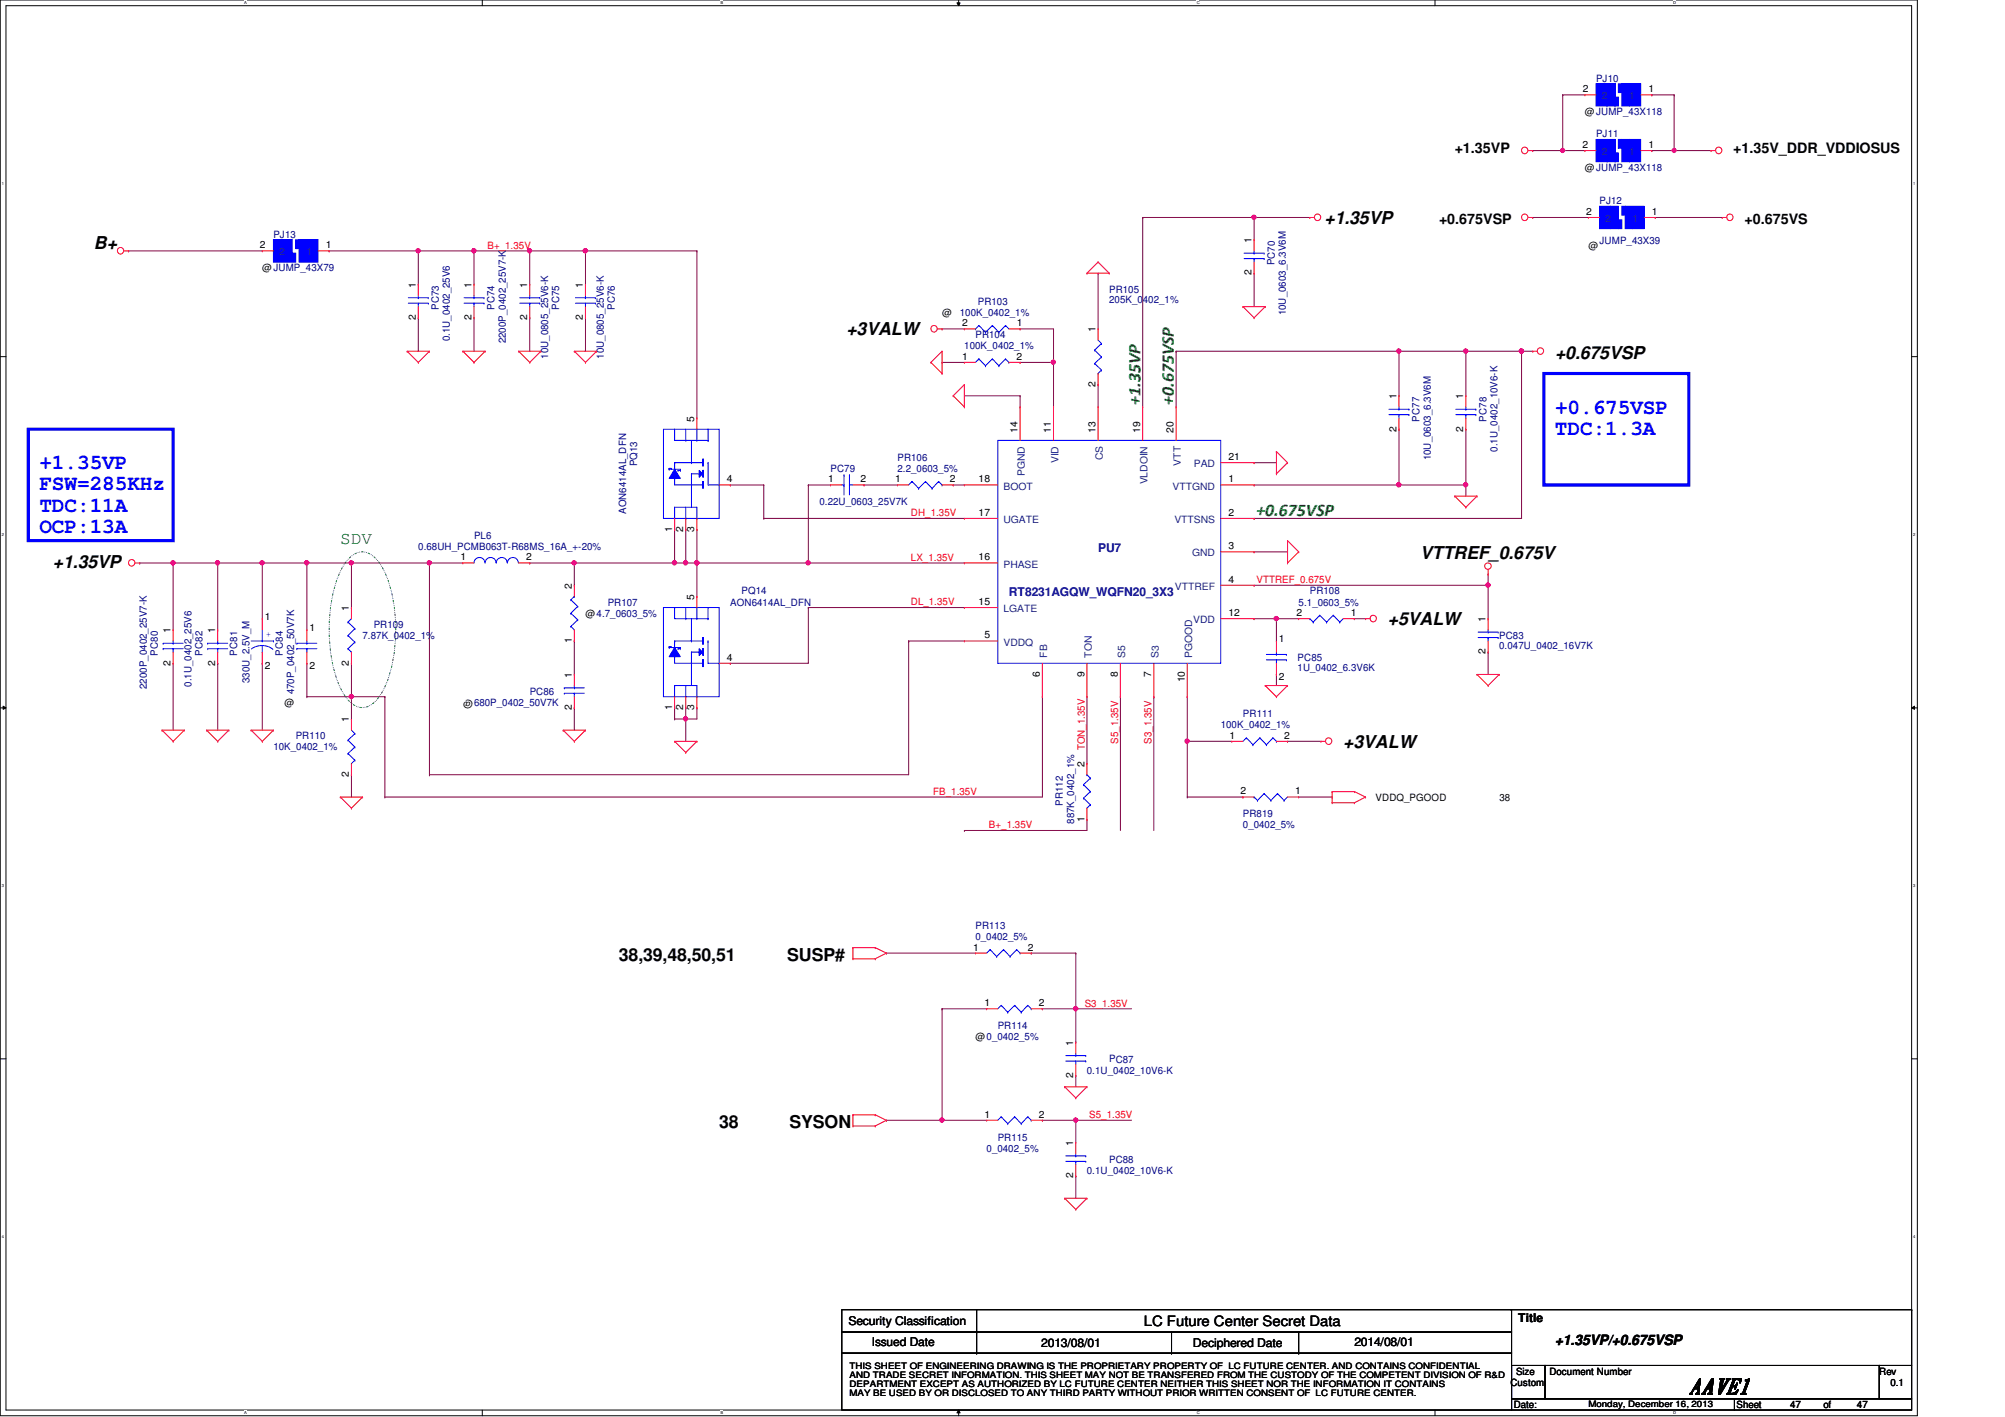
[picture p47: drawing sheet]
<svg xmlns="http://www.w3.org/2000/svg" width="297mm" height="210mm" viewBox="0 0 297 210" stroke-linecap="round" stroke-linejoin="round" font-family="sans-serif">
<defs><g id="words">
<g font-size="3.1" fill="#00f">
<text x="230.4" y="64.4">TDC:1.3A</text>
<text x="230.4" y="61.3">+0.675VSP</text>
<text x="5.8" y="69.5">+1.35VP</text>
<text x="5.8" y="72.6">FSW=285KHz</text>
<text x="5.8" y="75.8">TDC:11A</text>
<text x="5.8" y="78.9">OCP:13A</text>
</g>
<text font-size="3.1" x="250.2" y="206.5">AAVE1</text>
<g font-size="2.6">
<text x="196.2" y="33.1">+1.35VP</text>
<text x="13.9" y="37">B+</text>
<text x="125.4" y="49.7">+3VALW</text>
<text x="230.4" y="53.1">+0.675VSP</text>
<text x="210.4" y="82.8">VTTREF_0.675V</text>
<text x="7.8" y="84.2">+1.35VP</text>
<text x="205.6" y="92.6">+5VALW</text>
<text x="199" y="110.7">+3VALW</text>
<text x="91.7" y="142.3">38,39,48,50,51</text>
<text x="116.6" y="142.3">SUSP#</text>
<text x="106.5" y="167">38</text>
<text x="117" y="167">SYSON</text>
</g>
<g font-size="2.6" fill="#008000">
<text x="168.9" y="59.9" transform="rotate(-90 168.9 59.9)">+1.35VP</text>
<text x="173.9" y="59.9" transform="rotate(-90 173.9 59.9)">+0.675VSP</text>
<text x="186.1" y="76.5">+0.675VSP</text>
<text x="50.4" y="80.6">SDV</text>
</g>
<g font-size="2.1">
<text x="215.5" y="22.6">+1.35VP</text>
<text x="256.8" y="22.6">+1.35V_DDR_VDDIOSUS</text>
<text x="213.2" y="33.2">+0.675VSP</text>
<text x="258.4" y="33.2">+0.675VS</text>
<text x="169.5" y="196.5">LC Future Center Secret Data</text>
<text x="230.4" y="199.3">+1.35VP/+0.675VSP</text>
</g>
<g font-size="1.8" fill="#000080">
<text x="162.7" y="81.7">PU7</text>
<text x="149.5" y="88.3">RT8231AGQW_WQFN20_3X3</text>
</g>
<g font-size="1.8">
<text x="125.7" y="196.3">Security Classification</text>
<text x="224.9" y="195.8">Title</text>
<text x="129.2" y="199.4">Issued Date</text>
<text x="154.3" y="199.6">2013/08/01</text>
<text x="176.7" y="199.6">Deciphered Date</text>
<text x="200.7" y="199.4">2014/08/01</text>
</g>
<g font-size="1.5">
<text x="234.5" y="13.7">2</text>
<text x="234.8" y="17.1">@JUMP_43X118</text>
<text x="244.2" y="13.7">1</text>
<text x="234.5" y="21.9">2</text>
<text x="244.2" y="21.9">1</text>
<text x="234.8" y="25.3">@JUMP_43X118</text>
<text x="235" y="31.8">2</text>
<text x="244.7" y="31.8">1</text>
<text x="38.5" y="36.8">2</text>
<text x="38.9" y="40.2">@JUMP_43X79</text>
<text x="48.3" y="36.8">1</text>
<text x="185.4" y="36" transform="rotate(-90 185.4 36)">1</text>
<text x="185.4" y="40.8" transform="rotate(-90 185.4 40.8)">2</text>
<text x="235.3" y="36.9">@</text>
<text x="61.6" y="42.6" transform="rotate(-90 61.6 42.6)">1</text>
<text x="61.6" y="47.4" transform="rotate(-90 61.6 47.4)">2</text>
<text x="69.8" y="47.4" transform="rotate(-90 69.8 47.4)">2</text>
<text x="69.8" y="42.6" transform="rotate(-90 69.8 42.6)">1</text>
<text x="78.1" y="47.4" transform="rotate(-90 78.1 47.4)">2</text>
<text x="78.1" y="42.6" transform="rotate(-90 78.1 42.6)">1</text>
<text x="86.4" y="47.4" transform="rotate(-90 86.4 47.4)">2</text>
<text x="86.4" y="42.6" transform="rotate(-90 86.4 42.6)">1</text>
<text x="139.6" y="46.8">@</text>
<text x="142.5" y="53.3">1</text>
<text x="142.5" y="48.3">2</text>
<text x="150.6" y="53.3">2</text>
<text x="150.6" y="48.3">1</text>
<text x="162.3" y="49.2" transform="rotate(-90 162.3 49.2)">1</text>
<text x="162.3" y="57.3" transform="rotate(-90 162.3 57.3)">2</text>
<text x="206.9" y="59.1" transform="rotate(-90 206.9 59.1)">1</text>
<text x="216.8" y="59.1" transform="rotate(-90 216.8 59.1)">1</text>
<text x="102.9" y="62.4" transform="rotate(-90 102.9 62.4)">5</text>
<text x="150.7" y="64.1" transform="rotate(-90 150.7 64.1)">14</text>
<text x="155.7" y="64.1" transform="rotate(-90 155.7 64.1)">11</text>
<text x="162.3" y="64.1" transform="rotate(-90 162.3 64.1)">13</text>
<text x="168.9" y="64.1" transform="rotate(-90 168.9 64.1)">19</text>
<text x="173.9" y="64.1" transform="rotate(-90 173.9 64.1)">20</text>
<text x="206.9" y="63.9" transform="rotate(-90 206.9 63.9)">2</text>
<text x="216.8" y="63.9" transform="rotate(-90 216.8 63.9)">2</text>
<text x="107.7" y="71.5">4</text>
<text x="122.7" y="71.5">1</text>
<text x="127.5" y="71.5">2</text>
<text x="132.6" y="71.5">1</text>
<text x="140.7" y="71.5">2</text>
<text x="145" y="71.5">18</text>
<text x="182" y="71.5">1</text>
<text x="182" y="68.2">21</text>
<text x="145" y="76.4">17</text>
<text x="182" y="76.4">2</text>
<text x="68.2" y="83">1</text>
<text x="78" y="83">2</text>
<text x="99.6" y="78.8" transform="rotate(-90 99.6 78.8)">1</text>
<text x="101.2" y="78.8" transform="rotate(-90 101.2 78.8)">2</text>
<text x="102.9" y="78.8" transform="rotate(-90 102.9 78.8)">3</text>
<text x="145" y="83">16</text>
<text x="182" y="81.4">3</text>
<text x="84.7" y="87.2" transform="rotate(-90 84.7 87.2)">2</text>
<text x="102.9" y="88.9" transform="rotate(-90 102.9 88.9)">5</text>
<text x="145" y="89.6">15</text>
<text x="182" y="86.3">4</text>
<text x="25.3" y="93.8" transform="rotate(-90 25.3 93.8)">1</text>
<text x="31.9" y="93.8" transform="rotate(-90 31.9 93.8)">1</text>
<text x="39.2" y="91.8">1</text>
<text x="45.8" y="93.5">1</text>
<text x="51.7" y="90.5" transform="rotate(-90 51.7 90.5)">1</text>
<text x="84.7" y="95.3" transform="rotate(-90 84.7 95.3)">1</text>
<text x="86.7" y="91.4">@4.7_0603_5%</text>
<text x="145.8" y="94.6">5</text>
<text x="182" y="91.3">12</text>
<text x="189.5" y="95.1">1</text>
<text x="192.1" y="91.3">2</text>
<text x="200.1" y="91.3">1</text>
<text x="220.1" y="92.2" transform="rotate(-90 220.1 92.2)">1</text>
<text x="25.3" y="98.6" transform="rotate(-90 25.3 98.6)">2</text>
<text x="31.9" y="98.6" transform="rotate(-90 31.9 98.6)">2</text>
<text x="39.2" y="99.1">2</text>
<text x="45.8" y="99.1">2</text>
<text x="51.7" y="98.6" transform="rotate(-90 51.7 98.6)">2</text>
<text x="84.7" y="100.4" transform="rotate(-90 84.7 100.4)">1</text>
<text x="107.7" y="97.9">4</text>
<text x="154" y="100.2" transform="rotate(-90 154 100.2)">6</text>
<text x="160.7" y="100.2" transform="rotate(-90 160.7 100.2)">9</text>
<text x="165.6" y="100.2" transform="rotate(-90 165.6 100.2)">8</text>
<text x="170.6" y="100.2" transform="rotate(-90 170.6 100.2)">7</text>
<text x="175.5" y="101.1" transform="rotate(-90 175.5 101.1)">10</text>
<text x="189.5" y="100.8">2</text>
<text x="220.1" y="96.9" transform="rotate(-90 220.1 96.9)">2</text>
<text x="42.2" y="104.6">@</text>
<text x="51.7" y="107" transform="rotate(-90 51.7 107)">1</text>
<text x="70.1" y="103.8" transform="rotate(180 70.1 103.8)">@</text>
<text x="84.7" y="105.2" transform="rotate(-90 84.7 105.2)">2</text>
<text x="99.6" y="105.2" transform="rotate(-90 99.6 105.2)">1</text>
<text x="101.2" y="105.2" transform="rotate(-90 101.2 105.2)">2</text>
<text x="102.9" y="105.2" transform="rotate(-90 102.9 105.2)">3</text>
<text x="160.6" y="113.6" transform="rotate(-90 160.6 113.6)">2</text>
<text x="182.2" y="109.4">1</text>
<text x="190.2" y="109.4">2</text>
<text x="51.7" y="115.1" transform="rotate(-90 51.7 115.1)">2</text>
<text x="183.8" y="117.7">2</text>
<text x="191.9" y="117.7">1</text>
<text x="203.8" y="118.6">VDDQ_PGOOD</text>
<text x="222.1" y="118.6">38</text>
<text x="160.6" y="121.7" transform="rotate(-90 160.6 121.7)">1</text>
<text x="144.2" y="140.8">1</text>
<text x="152.3" y="140.8">2</text>
<text x="145.8" y="149.1">1</text>
<text x="153.9" y="149.1">2</text>
<text x="144.5" y="154.1">@0_0402_5%</text>
<text x="159" y="154.9" transform="rotate(-90 159 154.9)">1</text>
<text x="159" y="159.7" transform="rotate(-90 159 159.7)">2</text>
<text x="145.8" y="165.6">1</text>
<text x="153.9" y="165.6">2</text>
<text x="159" y="169.7" transform="rotate(-90 159 169.7)">1</text>
<text x="159" y="174.5" transform="rotate(-90 159 174.5)">2</text>
<text x="224.6" y="203.6">Size</text>
<text x="229.6" y="203.6">Document Number</text>
<text x="278.4" y="203.6">Rev</text>
<text x="223.8" y="205.3">Custom</text>
<text x="224.3" y="208.6">Date:</text>
<text x="257.3" y="208.6">Sheet</text>
<text x="265.2" y="208.6">47</text>
<text x="270.2" y="208.6">of</text>
<text x="275.1" y="208.6">47</text>
<text x="280.1" y="205.3">0.1</text>
</g>
<g font-size="1.5" fill="#000080">
<text x="236.5" y="12.1">PJ10</text>
<text x="236.5" y="20.4">PJ11</text>
<text x="40.5" y="35.2">PJ13</text>
<text x="237" y="30.3">PJ12</text>
<text x="188.8" y="39.3" transform="rotate(-90 188.8 39.3)">PC70</text>
<text x="237" y="36.2">JUMP_43X39</text>
<text x="65" y="45.9" transform="rotate(-90 65 45.9)">PC73</text>
<text x="73.3" y="45.9" transform="rotate(-90 73.3 45.9)">PC74</text>
<text x="82.8" y="45.9" transform="rotate(-90 82.8 45.9)">PC75</text>
<text x="91.1" y="45.9" transform="rotate(-90 91.1 45.9)">PC76</text>
<text x="142.2" y="46.8">100K_0402_1%</text>
<text x="144.9" y="45.1">PR103</text>
<text x="164.3" y="45">205K_0402_1%</text>
<text x="164.3" y="43.5">PR105</text>
<text x="190.5" y="46.7" transform="rotate(-90 190.5 46.7)">10U_0603_6.3V6M</text>
<text x="66.7" y="50.5" transform="rotate(-90 66.7 50.5)">0.1U_0402_25V6</text>
<text x="74.9" y="50.9" transform="rotate(-90 74.9 50.9)">2200P_0402_25V7-K</text>
<text x="81.2" y="53.2" transform="rotate(-90 81.2 53.2)">10U_0805_25V6-K</text>
<text x="89.4" y="53.2" transform="rotate(-90 89.4 53.2)">10U_0805_25V6-K</text>
<text x="142.9" y="51.7">100K_0402_1%</text>
<text x="144.5" y="50.1">PR104</text>
<text x="210.3" y="62.4" transform="rotate(-90 210.3 62.4)">PC77</text>
<text x="220.2" y="62.4" transform="rotate(-90 220.2 62.4)">PC78</text>
<text x="94.4" y="69" transform="rotate(-90 94.4 69)">PQ13</text>
<text x="123.1" y="69.9">PC79</text>
<text x="133" y="69.9">2.2_0603_5%</text>
<text x="133" y="68.2">PR106</text>
<text x="212" y="68.2" transform="rotate(-90 212 68.2)">10U_0603_6.3V6M</text>
<text x="221.9" y="66.9" transform="rotate(-90 221.9 66.9)">0.1U_0402_10V6-K</text>
<text x="92.7" y="76.1" transform="rotate(-90 92.7 76.1)">AON6414AL_DFN</text>
<text x="121.4" y="74.8">0.22U_0603_25V7K</text>
<text x="62" y="81.4">0.68UH_PCMB063T-R68MS_16A_+-20%</text>
<text x="70.2" y="79.8">PL6</text>
<text x="90" y="89.7">PR107</text>
<text x="108.2" y="89.7">AON6414AL_DFN</text>
<text x="109.8" y="88">PQ14</text>
<text x="192.4" y="89.7">5.1_0603_5%</text>
<text x="194" y="88">PR108</text>
<text x="53.7" y="94.7">7.87K_0402_1%</text>
<text x="55.4" y="93">PR109</text>
<text x="222.1" y="94.7">PC83</text>
<text x="23.4" y="97.1" transform="rotate(-90 23.4 97.1)">PC80</text>
<text x="28.4" y="101.7" transform="rotate(-90 28.4 101.7)">0.1U_0402_25V6</text>
<text x="30" y="97.1" transform="rotate(-90 30 97.1)">PC82</text>
<text x="35.1" y="97.1" transform="rotate(-90 35.1 97.1)">PC81</text>
<text x="37" y="101.2" transform="rotate(-90 37 101.2)">330U_2.5V_M</text>
<text x="41.9" y="97.1" transform="rotate(-90 41.9 97.1)">PC84</text>
<text x="192.2" y="98">PC85</text>
<text x="192.2" y="99.4">1U_0402_6.3V6K</text>
<text x="222.1" y="96.1">0.047U_0402_16V7K</text>
<text x="21.8" y="102.1" transform="rotate(-90 21.8 102.1)">2200P_0402_25V7-K</text>
<text x="43.6" y="102.9" transform="rotate(-90 43.6 102.9)">470P_0402_50V7K</text>
<text x="70.2" y="104.6">680P_0402_50V7K</text>
<text x="78.5" y="102.9">PC86</text>
<text x="180.9" y="107.9">100K_0402_1%</text>
<text x="184.1" y="106.2">PR111</text>
<text x="40.5" y="111.2">10K_0402_1%</text>
<text x="43.8" y="109.5">PR110</text>
<text x="157.5" y="119.4" transform="rotate(-90 157.5 119.4)">PR112</text>
<text x="159.1" y="122" transform="rotate(-90 159.1 122)">887K_0402_1%</text>
<text x="184.1" y="122.7">0_0402_5%</text>
<text x="184.1" y="121.1">PR819</text>
<text x="144.5" y="137.6">PR113</text>
<text x="144.5" y="139.2">0_0402_5%</text>
<text x="147.8" y="152.4">PR114</text>
<text x="161" y="159">0.1U_0402_10V6-K</text>
<text x="164.3" y="157.4">PC87</text>
<text x="146.2" y="170.6">0_0402_5%</text>
<text x="147.8" y="168.9">PR115</text>
<text x="161" y="173.9">0.1U_0402_10V6-K</text>
<text x="164.3" y="172.2">PC88</text>
</g>
<g font-size="1.5" fill="#004080">
<text x="237.3" y="14.7">2</text>
<text x="241.4" y="14.7">1</text>
<text x="237.3" y="23">2</text>
<text x="241.4" y="23">1</text>
<text x="237.8" y="32.9">2</text>
<text x="241.9" y="32.9">1</text>
<text x="41.4" y="37.8">2</text>
<text x="45.4" y="37.8">1</text>
<text x="151.8" y="70.5" transform="rotate(-90 151.8 70.5)">PGND</text>
<text x="156.8" y="68.6" transform="rotate(-90 156.8 68.6)">VID</text>
<text x="163.4" y="68.2" transform="rotate(-90 163.4 68.2)">CS</text>
<text x="170" y="71.8" transform="rotate(-90 170 71.8)">VLDOIN</text>
<text x="175" y="69" transform="rotate(-90 175 69)">VTT</text>
<text x="176.9" y="69.2">PAD</text>
<text x="148.7" y="77.5">UGATE</text>
<text x="148.7" y="72.5">BOOT</text>
<text x="173.7" y="72.5">VTTGND</text>
<text x="174" y="77.5">VTTSNS</text>
<text x="176.6" y="82.4">GND</text>
<text x="148.7" y="84.1">PHASE</text>
<text x="174.1" y="87.4">VTTREF</text>
<text x="148.7" y="95.6">VDDQ</text>
<text x="148.7" y="90.7">LGATE</text>
<text x="176.8" y="92.3">VDD</text>
<text x="155.1" y="97.4" transform="rotate(-90 155.1 97.4)">FB</text>
<text x="161.7" y="97.4" transform="rotate(-90 161.7 97.4)">TON</text>
<text x="166.7" y="97.4" transform="rotate(-90 166.7 97.4)">S5</text>
<text x="171.7" y="97.4" transform="rotate(-90 171.7 97.4)">S3</text>
<text x="176.6" y="97.4" transform="rotate(-90 176.6 97.4)">PGOOD</text>
</g>
<g font-size="1.5" fill="#f00">
<text x="72.2" y="36.8">B+_1.35V</text>
<text x="135" y="76.5">DH_1.35V</text>
<text x="135" y="83.1">LX_1.35V</text>
<text x="135" y="89.7">DL_1.35V</text>
<text x="186.1" y="86.4">VTTREF_0.675V</text>
<text x="160.7" y="111.1" transform="rotate(-90 160.7 111.1)">TON_1.35V</text>
<text x="165.6" y="110.2" transform="rotate(-90 165.6 110.2)">S5_1.35V</text>
<text x="170.6" y="110.2" transform="rotate(-90 170.6 110.2)">S3_1.35V</text>
<text x="138.3" y="117.7">FB_1.35V</text>
<text x="146.5" y="122.7">B+_1.35V</text>
<text x="160.7" y="149.1">S3_1.35V</text>
<text x="161.4" y="165.6">S5_1.35V</text>
</g>
<text font-size="1.5" fill="#00f" x="39.4" y="94.4">+</text>
<g font-size="1.3">
<text x="125.9" y="202.8">THIS SHEET OF ENGINEERING DRAWING IS THE PROPRIETARY PROPERTY OF LC FUTURE CENTER. AND CONTAINS CONFIDENTIAL</text>
<text x="125.8" y="205.5">DEPARTMENT EXCEPT AS AUTHORIZED BY LC FUTURE CENTER NEITHER THIS SHEET NOR THE INFORMATION IT CONTAINS</text>
<text x="125.8" y="206.8">MAY BE USED BY OR DISCLOSED TO ANY THIRD PARTY WITHOUT PRIOR WRITTEN CONSENT OF LC FUTURE CENTER.</text>
<text x="125.8" y="204.1">AND TRADE SECRET INFORMATION. THIS SHEET MAY NOT BE TRANSFERED FROM THE CUSTODY OF THE COMPETENT DIVISION OF R&amp;D</text>
<text x="235.3" y="208.4">Monday, December 16, 2013</text>
</g>
<g font-size=".6">
<text x="36.1" y=".6">A</text>
<text x="106.7" y=".6">B</text>
<text x="177.3" y=".6">C</text>
<text x="247.9" y=".6">D</text>
<text x=".3" y="27.4">1</text>
<text x="283.4" y="27.4">1</text>
<text x=".3" y="79.4">2</text>
<text x="283.4" y="79.4">2</text>
<text x=".3" y="131.4">3</text>
<text x="283.4" y="131.4">3</text>
<text x=".3" y="183.4">4</text>
<text x="283.4" y="183.4">4</text>
<text x="36.1" y="209.5">A</text>
<text x="106.7" y="209.5">B</text>
<text x="177.3" y="209.5">C</text>
<text x="247.9" y="209.5">D</text>
</g>
</g></defs>
<path d="M0 0h284.1v209.7h-284.1zM.9 .8h282.3v208.1h-282.3z" fill="none" stroke="#000" stroke-width=".15"/>
<g fill="#fff">
<path d="M36.1 .1h.4v.7h-.4z"/>
<path d="M36.1 209h.4v.6h-.4z"/>
</g>
<path d="M71.5 0v.8M71.5 208.9v.8" fill="none" stroke="#000" stroke-width=".15"/>
<g fill="#fff">
<path d="M106.7 .1h.4v.7h-.4z"/>
<path d="M106.7 209h.4v.6h-.4z"/>
</g>
<path d="M141.8 .4h.4l-.2 .4zM142 0v.8M142 208.9l.2 .4h-.4zM142 208.9v.8" fill="none" stroke="#000" stroke-width=".15"/>
<path d="M141.8 .4h.4l-.2 .4zM142 208.9l.2 .4h-.4z" fill="#000"/>
<g fill="#fff">
<path d="M177.3 .1h.4v.7h-.4z"/>
<path d="M177.3 209h.4v.6h-.4z"/>
</g>
<path d="M212.6 0v.8M212.6 208.9v.8" fill="none" stroke="#000" stroke-width=".15"/>
<g fill="#fff">
<path d="M247.9 .1h.3v.7h-.3z"/>
<path d="M247.9 209h.3v.6h-.3z"/>
<path d="M.3 26.8h.2v.7h-.2z"/>
<path d="M283.4 26.8h.3v.7h-.3z"/>
<path d="M.3 78.8h.2v.7h-.2z"/>
<path d="M283.4 78.8h.3v.7h-.3z"/>
</g>
<path d="M0 52.8h.9M283.2 52.8h.9" fill="none" stroke="#000" stroke-width=".15"/>
<g fill="#fff">
<path d="M.3 130.9h.2v.6h-.2z"/>
<path d="M283.4 130.9h.3v.6h-.3z"/>
</g>
<path d="M0 104.9h.9M.5 104.6l.4 .3-.4 .2zM283.2 104.9l.4-.3v.5zM283.2 104.9h.9" fill="none" stroke="#000" stroke-width=".15"/>
<path d="M.5 104.6l.4 .3-.4 .2zM283.2 104.9l.4-.3v.5z" fill="#000"/>
<g fill="#fff">
<path d="M.3 182.8h.2v.7h-.2z"/>
<path d="M283.4 182.8h.3v.7h-.3z"/>
</g>
<path d="M0 156.8h.9M283.2 156.8h.9" fill="none" stroke="#000" stroke-width=".15"/>
<path d="M228.7 55.3h21.5v16.5h-21.5zM4.2 63.6h21.5v16.5h-21.5z" fill="none" stroke="#00f" stroke-width=".47"/>
<path d="M51.8 82.7a2.47 2.47 0 0 1 3.8 0 11.9 11.9 0 0 1 2.6 6.1 23.9 23.9 0 0 1-1 12.6 5.8 5.8 0 0 1-2.9 3.3 2.48 2.48 0 0 1-2.5-.8 12 12 0 0 1-2.6-6.2 24.2 24.2 0 0 1 1-12.6l1-1.8z" fill="none" stroke="#008040" stroke-width=".15" stroke-dasharray=".3 .3 0 .3 0 .3"/>
<g fill="none" stroke="#800040" stroke-width=".15">
<path d="M62 37.2h.1M62 37.2h16.5M70.2 37.2v4.9M70.2 37.2h.1M78.5 37.2h.1M78.5 37.2v4.9M86.7 37.2h.1M86.7 37.2v4.9M62 47.1h.1M62 47.1v4.9M70.2 47.1h.1M70.2 47.1v4.9"/>
<path d="M78.5 47.1h.1M78.5 47.1v4.9M86.7 47.1h.1M86.7 47.1v4.9"/>
</g>
<circle cx="70.2" cy="37.1" r=".32" fill="#f0f"/>
<circle cx="70.2" cy="37.1" r=".32" fill="none" stroke="#f0f" stroke-width=".15"/>
<path d="M62 37.2h.1M62 37.2v4.9" fill="none" stroke="#800040" stroke-width=".15"/>
<circle cx="61.9" cy="37.1" r=".32" fill="#f0f"/>
<circle cx="61.9" cy="37.1" r=".32" fill="none" stroke="#f0f" stroke-width=".15"/>
<path d="M86.7 37.2h16.5M86.7 37.2h.1M85.1 95h.1M85.1 95v4.9M85.1 104.9h.1M85.1 104.9v3.3" fill="none" stroke="#800040" stroke-width=".15"/>
<circle cx="86.7" cy="37.1" r=".32" fill="#f0f"/>
<circle cx="86.7" cy="37.1" r=".32" fill="none" stroke="#f0f" stroke-width=".15"/>
<path d="M113.2 71.8h.1M113.2 71.8v5M119.8 71.8h3.3M119.8 71.8h.1M103.2 83.4h.1M103.2 83.4v4.9" fill="none" stroke="#800040" stroke-width=".15"/>
<circle cx="103.2" cy="83.4" r=".32" fill="#f0f"/>
<circle cx="103.2" cy="83.4" r=".32" fill="none" stroke="#f0f" stroke-width=".15"/>
<path d="M169.3 32.2h.1M169.3 32.2v28.1M207.3 52h9.9M207.3 52h.1" fill="none" stroke="#800040" stroke-width=".15"/>
<circle cx="207.2" cy="52" r=".32" fill="#f0f"/>
<circle cx="207.2" cy="52" r=".32" fill="none" stroke="#f0f" stroke-width=".15"/>
<g fill="none" stroke="#800040" stroke-width=".15">
<path d="M174.2 52h.1M174.2 52v8.3M207.3 52h.1M207.3 52v6.6M217.2 52h.1M217.2 52v6.6M225.4 52h1.7M225.4 52h.1M108.2 71.8h5M108.2 71.8h.1M207.3 63.6h.1M207.3 63.6v8.2"/>
<path d="M217.2 71.8h.1M217.2 71.8v1.7"/>
</g>
<circle cx="225.4" cy="52" r=".32" fill="#f0f"/>
<circle cx="225.4" cy="52" r=".32" fill="none" stroke="#f0f" stroke-width=".15"/>
<path d="M185.8 32.2h.1M185.8 32.2h8.3M185.8 81.7h.1M185.8 81.7h4.9M220.5 86.7h.1M220.5 96.6h.1M220.5 86.7v5M220.5 96.6v3.3" fill="none" stroke="#800040" stroke-width=".15"/>
<circle cx="185.8" cy="32.2" r=".32" fill="#f0f"/>
<circle cx="185.8" cy="32.2" r=".32" fill="none" stroke="#f0f" stroke-width=".15"/>
<path d="M225.4 52h.1M225.4 52v24.8M101.6 106.5h.1M101.6 106.5h1.6" fill="none" stroke="#800040" stroke-width=".15"/>
<circle cx="225.4" cy="52" r=".32" fill="#f0f"/>
<circle cx="225.4" cy="52" r=".32" fill="none" stroke="#f0f" stroke-width=".15"/>
<path d="M185.8 76.8h.1M185.8 76.8h39.6M217.2 63.6h.1M217.2 63.6v8.2" fill="none" stroke="#800040" stroke-width=".15"/>
<circle cx="217.1" cy="71.8" r=".32" fill="#f0f"/>
<circle cx="217.1" cy="71.8" r=".32" fill="none" stroke="#f0f" stroke-width=".15"/>
<path d="M101.6 106.5h.1M101.6 106.5v3.3" fill="none" stroke="#800040" stroke-width=".15"/>
<circle cx="101.6" cy="106.5" r=".32" fill="#f0f"/>
<circle cx="101.6" cy="106.5" r=".32" fill="none" stroke="#f0f" stroke-width=".15"/>
<path d="M103.2 78.4h.1M103.2 78.4v5M141.2 71.8h1.7M141.2 71.8h.1M185.8 68.5h3.3M185.8 68.5h.1M103.2 104.9h.1M103.2 104.9v1.6M161 103.2h.1M161 103.2v9.9M142.9 123h.1M142.9 123h18.1" fill="none" stroke="#800040" stroke-width=".15"/>
<circle cx="103.2" cy="83.4" r=".32" fill="#f0f"/>
<circle cx="103.2" cy="83.4" r=".32" fill="none" stroke="#f0f" stroke-width=".15"/>
<path d="M32.3 83.4h.1M32.3 83.4h6.6" fill="none" stroke="#800040" stroke-width=".15"/>
<circle cx="32.2" cy="83.4" r=".32" fill="#f0f"/>
<circle cx="32.2" cy="83.4" r=".32" fill="none" stroke="#f0f" stroke-width=".15"/>
<path d="M185.8 86.7h.1M185.8 86.7h34.7" fill="none" stroke="#800040" stroke-width=".15"/>
<circle cx="220.4" cy="86.7" r=".32" fill="#f0f"/>
<circle cx="220.4" cy="86.7" r=".32" fill="none" stroke="#f0f" stroke-width=".15"/>
<path d="M19 37.2h.1M19 37.2h19.9M185.8 71.8h.1M185.8 71.8h31.4M207.3 71.8h.1M38.9 98.3h.1M38.9 83.4h.1M38.9 83.4v8.3M38.9 98.3v9.9" fill="none" stroke="#800040" stroke-width=".15"/>
<circle cx="207.2" cy="71.8" r=".32" fill="#f0f"/>
<circle cx="207.2" cy="71.8" r=".32" fill="none" stroke="#f0f" stroke-width=".15"/>
<g fill="none" stroke="#800040" stroke-width=".15">
<path d="M231.5 14.1h3.3M231.5 14.1h.1M231.5 14.1v8.2M244.7 14.1h3.3M244.7 14.1h.1M248 14.1h.1M248 14.1v8.2h-3.3M227.1 32.2h8.2M227.1 22.3h7.7M227.1 32.2h.1M227.1 22.3h.1M231.5 22.3h.1"/>
<path d="M244.7 22.3h.1M245.2 32.2h.1M245.2 32.2h9.9M63.6 83.4h5M63.6 83.4h.1"/>
</g>
<circle cx="231.5" cy="22.3" r=".31" fill="#f0f"/>
<circle cx="231.5" cy="22.3" r=".31" fill="none" stroke="#f0f" stroke-width=".15"/>
<path d="M248 22.3h.1M248 22.3h5.5" fill="none" stroke="#800040" stroke-width=".15"/>
<circle cx="248" cy="22.3" r=".31" fill="#f0f"/>
<circle cx="248" cy="22.3" r=".31" fill="none" stroke="#f0f" stroke-width=".15"/>
<g fill="none" stroke="#800040" stroke-width=".15">
<path d="M48.8 37.2h13.2M48.8 37.2h.1M103.2 37.2h.1M103.2 37.2v24.7M119.8 71.8h.1M119.8 71.8v11.6M128 71.8h.1M128 71.8h5M108.2 98.3h11.6M108.2 98.3h.1M119.8 83.4h23.1M119.8 83.4h.1"/>
<path d="M99.9 104.9h.1M99.9 106.5h.1M99.9 104.9v1.6M101.6 104.9h.1M101.6 104.9v1.6h-1.7M190.7 109.8h.1M190.7 109.8h5"/>
</g>
<circle cx="119.7" cy="83.4" r=".32" fill="#f0f"/>
<circle cx="119.7" cy="83.4" r=".32" fill="none" stroke="#f0f" stroke-width=".15"/>
<path d="M101.6 78.4h.1M101.6 78.4v5M103.2 83.4h16.6M103.2 83.4h.1M119.8 90h23.1M119.8 90h.1M119.8 90v8.3" fill="none" stroke="#800040" stroke-width=".15"/>
<circle cx="101.6" cy="83.4" r=".32" fill="#f0f"/>
<circle cx="101.6" cy="83.4" r=".32" fill="none" stroke="#f0f" stroke-width=".15"/>
<path d="M99.9 78.4h.1M99.9 78.4v5M78.5 83.4h.1M78.5 83.4h6.6" fill="none" stroke="#800040" stroke-width=".15"/>
<circle cx="99.9" cy="83.4" r=".32" fill="#f0f"/>
<circle cx="99.9" cy="83.4" r=".32" fill="none" stroke="#f0f" stroke-width=".15"/>
<path d="M78.5 37.2h8.2M78.5 37.2h.1M113.2 76.8h29.7M113.2 76.8h.1M85.1 83.4h.1M85.1 83.4v3.3M99.9 83.4h3.3M99.9 83.4h.1M101.6 83.4h.1" fill="none" stroke="#800040" stroke-width=".15"/>
<circle cx="78.5" cy="37.1" r=".32" fill="#f0f"/>
<circle cx="78.5" cy="37.1" r=".32" fill="none" stroke="#f0f" stroke-width=".15"/>
<path d="M85.1 83.4h14.8M85.1 83.4h.1" fill="none" stroke="#800040" stroke-width=".15"/>
<circle cx="85.1" cy="83.4" r=".32" fill="#f0f"/>
<circle cx="85.1" cy="83.4" r=".32" fill="none" stroke="#f0f" stroke-width=".15"/>
<g fill="none" stroke="#800040" stroke-width=".15">
<path d="M139.6 53.7h.1M139.6 53.7h3.3M151.1 53.7h5M151.1 53.7h.1M189.1 91.7h3.3M189.1 91.7h.1M189.1 99.9h.1M189.1 99.9v1.7M200.7 91.7h.1M200.7 91.7h1.6M52.1 114.8h.1M52.1 114.8v3.3"/>
<path d="M175.9 109.8h.1M175.9 103.2h.1M175.9 103.2v6.6M175.9 109.8h6.6"/>
</g>
<circle cx="175.9" cy="109.8" r=".32" fill="#f0f"/>
<circle cx="175.9" cy="109.8" r=".32" fill="none" stroke="#f0f" stroke-width=".15"/>
<path d="M45.5 83.4h.1M45.5 83.4h6.6M52.1 83.4h.1M52.1 83.4v6.6M52.1 103.2h.1M52.1 103.2v3.3M57 118.1h.1M154.4 103.2h.1M154.4 103.2v14.9h-97.4M161 121.4h.1M161 121.4v1.6" fill="none" stroke="#800040" stroke-width=".15"/>
<circle cx="52" cy="103.2" r=".32" fill="#f0f"/>
<circle cx="52" cy="103.2" r=".32" fill="none" stroke="#f0f" stroke-width=".15"/>
<path d="M45.5 83.4h.1M45.5 83.4v9.9M52.1 103.2h4.9M52.1 103.2h.1M57 103.2h.1M57 103.2v14.9" fill="none" stroke="#800040" stroke-width=".15"/>
<circle cx="45.4" cy="83.4" r=".32" fill="#f0f"/>
<circle cx="45.4" cy="83.4" r=".32" fill="none" stroke="#f0f" stroke-width=".15"/>
<path d="M38.9 83.4h.1M38.9 83.4h6.6" fill="none" stroke="#800040" stroke-width=".15"/>
<circle cx="38.8" cy="83.4" r=".32" fill="#f0f"/>
<circle cx="38.8" cy="83.4" r=".32" fill="none" stroke="#f0f" stroke-width=".15"/>
<g fill="none" stroke="#800040" stroke-width=".15">
<path d="M139.6 48.7h3.3M139.6 48.7h.1M142.9 58.6h8.2M151.1 48.7h5v5M151.1 58.6h.1M151.1 48.7h.1M151.1 58.6v1.7M156.1 53.7h.1M162.7 40.5h.1M162.7 57h.1M162.7 40.5v8.2M162.7 57v3.3"/>
<path d="M151.1 60.3h.1M45.5 98.3h.1M45.5 98.3v4.9M52.1 98.3h.1M52.1 98.3v4.9h-6.6M45.5 103.2h.1M166 103.2h.1M166 103.2v19.8M170.9 103.2h.1M170.9 103.2v19.8"/>
</g>
<circle cx="156.1" cy="53.7" r=".32" fill="#f0f"/>
<circle cx="156.1" cy="53.7" r=".32" fill="none" stroke="#f0f" stroke-width=".15"/>
<path d="M156.1 53.7v6.6M156.1 60.3h.1M189.1 91.7h.1M189.1 91.7v3.3" fill="none" stroke="#800040" stroke-width=".15"/>
<circle cx="189.1" cy="91.6" r=".32" fill="#f0f"/>
<circle cx="189.1" cy="91.6" r=".32" fill="none" stroke="#f0f" stroke-width=".15"/>
<path d="M217.2 52h8.2M225.4 52h.1M185.8 91.7h.1M185.8 91.7h3.3" fill="none" stroke="#800040" stroke-width=".15"/>
<circle cx="217.1" cy="52" r=".32" fill="#f0f"/>
<circle cx="217.1" cy="52" r=".32" fill="none" stroke="#f0f" stroke-width=".15"/>
<path d="M174.2 52h.1M174.2 52h33.1M63.6 83.4v31.4M63.6 114.8h.1" fill="none" stroke="#800040" stroke-width=".15"/>
<circle cx="63.6" cy="83.4" r=".32" fill="#f0f"/>
<circle cx="63.6" cy="83.4" r=".32" fill="none" stroke="#f0f" stroke-width=".15"/>
<path d="M52.1 83.4h11.5M52.1 83.4h.1" fill="none" stroke="#800040" stroke-width=".15"/>
<circle cx="52" cy="83.4" r=".32" fill="#f0f"/>
<circle cx="52" cy="83.4" r=".32" fill="none" stroke="#f0f" stroke-width=".15"/>
<g fill="none" stroke="#800040" stroke-width=".15">
<path d="M20.7 83.4h.1M20.7 83.4h11.6M25.7 98.3h.1M25.7 83.4h.1M25.7 83.4v9.9M25.7 98.3v9.9M32.3 98.3h.1M32.3 83.4h.1M32.3 83.4v9.9M32.3 98.3v9.9M134.6 95h8.3M134.6 95h.1"/>
<path d="M134.6 95v19.8h-71M63.6 114.8h.1"/>
</g>
<circle cx="25.6" cy="83.4" r=".32" fill="#f0f"/>
<circle cx="25.6" cy="83.4" r=".32" fill="none" stroke="#f0f" stroke-width=".15"/>
<path d="M220.5 85h.1M220.5 85v1.7M139.6 165.9h.1M139.6 165.9h6.6" fill="none" stroke="#800040" stroke-width=".15"/>
<circle cx="139.5" cy="165.9" r=".32" fill="#f0f"/>
<circle cx="139.5" cy="165.9" r=".32" fill="none" stroke="#f0f" stroke-width=".15"/>
<path d="M159.4 165.9h8.2M159.4 174.2h.1M159.4 165.9h.1M159.4 165.9v3.3M159.4 174.2v3.3" fill="none" stroke="#800040" stroke-width=".15"/>
<circle cx="159.4" cy="165.9" r=".32" fill="#f0f"/>
<circle cx="159.4" cy="165.9" r=".32" fill="none" stroke="#f0f" stroke-width=".15"/>
<path d="M139.6 149.4h.1M139.6 149.4v16.5h-8.3M139.6 149.4h6.6M159.4 149.4h8.2M159.4 149.4h.1M159.4 149.4v5M131.3 165.9h.1" fill="none" stroke="#800040" stroke-width=".15"/>
<circle cx="159.4" cy="149.4" r=".32" fill="#f0f"/>
<circle cx="159.4" cy="149.4" r=".32" fill="none" stroke="#f0f" stroke-width=".15"/>
<g fill="none" stroke="#800040" stroke-width=".15">
<path d="M169.3 32.2h.1M169.3 32.2h16.5M185.8 32.2h.1M185.8 32.2v3.3M185.8 40.5h.1M185.8 40.5v4.9M175.9 118.1h.1M175.9 109.8v8.3M175.9 118.1h8.2M184.1 118.1h.1M192.4 118.1h5M197.4 118.1h.1"/>
<path d="M131.3 141.2h.1M131.3 141.2h13.2M152.8 141.2h6.6M152.8 141.2h.1M154.4 149.4h.1M159.4 159.3h.1M159.4 141.2h.1M159.4 141.2v8.2h-5M159.4 159.3v1.7M154.4 165.9h5M154.4 165.9h.1"/>
</g>
<g fill="none" stroke="#f00" stroke-width=".15">
<path d="M18.4 37.2h.6M19 37.2h.1M162.7 38.8h.1M162.7 38.8l1.6 1.7M162.7 38.8l-1.7 1.7M194.1 32.2h.6M194.1 32.2h.1M226.4 22.3h.7M226.4 32.2h.7M227.1 22.3h.1M227.1 32.2h.1M253.5 22.3h.7"/>
<path d="M253.5 22.3h.1M255.1 32.2h.7M255.1 32.2h.1M60.3 52h3.3M60.3 52h.1M60.3 52l1.7 1.7M62 53.7h.1M63.6 52l-1.6 1.7M63.6 52h.1M68.6 52h3.3M68.6 52h.1M68.6 52l1.6 1.7"/>
<path d="M70.2 53.7h.1M71.9 52l-1.7 1.7M71.9 52h.1M76.8 52h.1M76.8 52l1.7 1.7M76.8 52h3.3M78.5 47.1h.1M78.5 45.4v1.7M78.5 42.1h.1M78.5 42.1v1.7M78.5 53.7h.1M80.1 52l-1.6 1.7"/>
<path d="M80.1 52h.1M85.1 52h3.3M85.1 52h.1M85.1 52l1.6 1.7M86.7 53.7h.1M88.4 52l-1.7 1.7M88.4 52h.1M137.9 53.7h.1M137.9 53.7l1.7 1.6M138.9 48.7h.7M139.6 52h.1M139.6 55.3h.1"/>
<path d="M139.6 48.7h.1M139.6 52v3.3M139.6 52l-1.7 1.7M141.2 58.6l1.7 1.7M141.2 58.6h.1M142.9 57h.1M142.9 57v3.3M142.9 57l-1.7 1.6M142.9 48.7h.1M142.9 48.7h1.6M149.5 48.7h1.6M151.1 48.7h.1"/>
<path d="M161 40.5h3.3M161 40.5h.1M164.3 40.5h.1M184.1 45.4h.1M184.1 45.4l1.7 1.7M184.1 45.4h3.3M185.8 47.1h.1M187.4 45.4l-1.6 1.7M187.4 45.4h.1M207.3 58.6h.1M207.3 58.6v1.7M217.2 58.6h.1"/>
<path d="M217.2 58.6v1.7M227.1 52h.7M227.1 52h.1M142.9 71.8h.1M142.9 71.8h4.9M142.9 76.8h4.9M142.9 76.8h.1M142.9 60.3h.1M151.1 60.3h.1M151.1 60.3v4.9M156.1 60.3h.1M156.1 60.3v4.9"/>
<path d="M162.7 60.3h.1M162.7 60.3v4.9M169.3 60.3h.1M169.3 60.3v4.9M174.2 60.3h.1M174.2 60.3v4.9M180.8 71.8h5M180.8 76.8h5M180.8 68.5h5M185.8 71.8h.1M185.8 76.8h.1M185.8 68.5h.1"/>
<path d="M189.1 66.9l1.7 1.6M189.1 70.2h.1M189.1 66.9h.1M189.1 66.9v3.3M190.8 68.5h.1M190.8 68.5l-1.7 1.7M207.3 63.6h.1M207.3 61.9v1.7M215.5 73.5h.1M215.5 73.5l1.7 1.6M215.5 73.5h3.3M217.2 63.6h.1"/>
<path d="M217.2 61.9v1.7M217.2 75.1h.1M218.8 73.5l-1.6 1.6M218.8 73.5h.1M20 83.4h.7M20.7 83.4h.1M25.6 93.3h.1M25.6 93.3v1.7M25.6 98.3h.1M25.6 96.6v1.7M45.5 98.3h.1M45.5 96.6v1.7"/>
<path d="M45.5 93.3h.1M45.5 93.3v1.7M52.1 90h.1M52.1 98.3h.1M52.1 90v1.6M52.1 96.6v1.7M142.9 95h4.9M142.9 95h.1M142.9 83.4h.1M142.9 83.4h4.9M142.9 90h.1M142.9 90h4.9"/>
<path d="M154.4 98.3v4.9M161 98.3v4.9M166 98.3v4.9M170.9 98.3v4.9M175.9 98.3v4.9M180.8 86.7h5M180.8 81.7h5M180.8 91.6h5M185.8 86.7h.1M185.8 81.7h.1M185.8 91.6h.1M189.1 99.9h.1"/>
<path d="M189.1 98.3v1.6M189.1 95h.1M189.1 95v1.6M190.8 83.4h.1M190.8 80.1h.1M190.8 80.1v3.3M190.8 80.1l1.6 1.6M192.4 81.7l-1.6 1.7M192.4 81.7h.1M202.3 91.7h.1M202.3 91.7h.7M218.8 99.9h3.3"/>
<path d="M218.8 99.9h.1M218.8 99.9l1.7 1.7M220.5 85h.1M220.5 84.4v.6M222.1 99.9h.1M222.1 99.9l-1.6 1.7M24 108.2l1.6 1.6M24 108.2h.1M24 108.2h3.3M25.6 109.8h.1M27.3 108.2h.1M27.3 108.2l-1.7 1.6"/>
<path d="M30.6 108.2l1.7 1.6M30.6 108.2h.1M30.6 108.2h3.3M32.3 109.8h.1M33.9 108.2h.1M33.9 108.2l-1.6 1.6M37.2 108.2h.1M37.2 108.2l1.7 1.6M37.2 108.2h3.3M38.9 109.8h.1M40.5 108.2l-1.6 1.6M40.5 108.2h.1"/>
<path d="M50.4 118.1l1.7 1.6M50.4 118.1h.1M50.4 118.1h3.3M52.1 119.7h.1M53.7 118.1h.1M53.7 118.1l-1.6 1.6M83.4 108.2h3.3M83.4 108.2h.1M83.4 108.2l1.7 1.6M85.1 109.8h.1M86.7 108.2h.1M86.7 108.2l-1.6 1.6"/>
<path d="M99.9 109.8h.1M99.9 109.8l1.7 1.7M99.9 109.8h3.3M101.6 111.5h.1M103.2 109.8l-1.6 1.7M103.2 109.8h.1M154.4 103.2h.1M161 103.2h.1M166 103.2h.1M170.9 103.2h.1M175.9 103.2h.1M182.5 109.8h1.6"/>
<path d="M182.5 109.8h.1M187.4 101.6h3.3M187.4 101.6h.1M187.4 101.6l1.7 1.6M189.1 103.2h.1M189.1 109.8h1.6M190.7 101.6h.1M190.7 101.6l-1.6 1.6M190.7 109.8h.1M195.7 109.8h.1M195.7 109.8h.7M197.4 118.9h.1"/>
<path d="M197.4 117.3h.1M197.4 117.3v1.6M197.4 117.3h3.3M197.4 118.9h3.3M200.7 118.9h.1M200.7 117.3h.1M200.7 117.3l1.6 .8M202.3 118.1h.1M202.3 118.1l-1.6 .8M220.5 101.6h.1M126.4 142h3.3M126.4 142h.1"/>
<path d="M126.4 140.4h.1M126.4 140.4v1.6M126.4 140.4h3.3M129.7 142h.1M129.7 140.4h.1M129.7 140.4l1.6 .8M131.3 141.2h.1M131.3 141.2l-1.6 .8M144.5 141.2h.1M144.5 141.2h1.7M151.1 141.2h1.7M152.8 141.2h.1"/>
<path d="M126.4 165.1h.1M126.4 166.8h.1M126.4 165.1v1.7M126.4 166.8h3.3M126.4 165.1h3.3M129.7 165.1h.1M129.7 166.8h.1M129.7 165.1l1.6 .8M131.3 165.9l-1.6 .9M131.3 165.9h.1M157.7 177.5h3.3M157.7 161h3.3"/>
<path d="M157.7 177.5h.1M157.7 161h.1M157.7 177.5l1.7 1.7M157.7 161l1.7 1.6M159.4 179.2h.1M159.4 162.6h.1M161 161l-1.6 1.6M161 177.5l-1.6 1.7M161 177.5h.1M161 161h.1"/>
<circle cx="17.8" cy="37.1" r=".48"/>
<circle cx="195.2" cy="32.2" r=".48"/>
<circle cx="225.9" cy="22.3" r=".48"/>
<circle cx="225.9" cy="32.2" r=".48"/>
<circle cx="254.6" cy="22.3" r=".48"/>
<circle cx="256.3" cy="32.2" r=".48"/>
<circle cx="138.4" cy="48.7" r=".48"/>
<circle cx="228.2" cy="52" r=".48"/>
<circle cx="19.5" cy="83.4" r=".48"/>
<circle cx="203.4" cy="91.6" r=".48"/>
<circle cx="220.4" cy="83.9" r=".48"/>
<circle cx="196.8" cy="109.8" r=".48"/>
</g>
<g fill="none" stroke="#000" stroke-width=".15">
<path d="M124.7 194h99.2v3.3h-99.2zM124.7 197.3h99.2v3.1h-99.2zM144.7 197.3h.1M144.7 194v6.4M173.6 197.3v3.1M192.4 197.3v3.1M223.8 194h59.4M283.2 194h.1M283.2 194v8.3M124.7 200.4h99.2v8.5h-99.2zM144.7 200.4h.1M173.6 200.4h.1"/>
<path d="M192.4 200.4h.1M223.9 202.3h5v4.9h-5zM223.9 207.2h33.1v1.7h-33.1zM228.9 202.3h49.5v4.9h-49.5zM257 207.2h26.2v1.7h-26.2zM278.4 202.3h4.8v4.9h-4.8z"/>
</g>
<g fill="none" stroke="#00f" stroke-width=".15">
<path d="M77 44.9h3M77 44.1h3M78.5 44.1h.1M78.5 44.9h.1M78.5 43.8v.3M78.5 44.9v.5M80 44.9h.1M80 44.1h.1M144.5 48.7h.1M145 48.2l1 1M145 48.2h.1M145 48.2l-.5 .5"/>
<path d="M146 49.2h.1M147 48.2l1 1M147 48.2h.1M147 48.2l-1 1M148 49.2h.1M149 48.2l.5 .5M149 48.2h.1M149 48.2l-1 1M99.9 68.5h.1M99.9 63.6h.1M99.9 70.9h.1M99.9 76.8h.1"/>
<path d="M99.9 63.6v1.6h5M99.9 68.5v1M99.9 70.9v.9M99.9 75.1v1.7M99.9 68.5h4.2M101.6 76.8h.1M101.6 65.2h.1M101.6 63.6v1.6M101.6 75.1v1.7M102.4 68.5h.1M102.4 71.8h.1M102.4 70.2h1.2"/>
<path d="M102.4 65.2v3.3M102.4 71.8v3.3M103.2 76.8h.1M103.2 65.2h.1M103.2 63.6v1.6M103.2 75.1v1.7M103.6 70.2h.1M104.1 68h.1M104.1 71.3h.1M104.1 69.7h.1M104.1 68v1M104.1 69.7v1"/>
<path d="M104.1 71.3v1M104.2 68h.1M104.2 71.3h.1M104.2 69.7h.1M104.2 68v1M104.2 69.7v1M104.2 71.3v1M104.9 65.2h.1M104.9 68.5h.1M104.9 68.5v3.3h1.6M104.9 63.6v1.6M106.5 71.8h.1"/>
<path d="M147.8 65.2h33v33.1h-33zM205.8 61.4h2.9M205.8 60.6h2.9M207.3 60.6h.1M207.3 61.4h.1M207.3 60.3v.3M207.3 61.4v.5M208.7 61.4h.1M208.7 60.6h.1M215.7 61.4h2.9M215.7 60.6h2.9M217.2 60.6h.1"/>
<path d="M217.2 61.4h.1M217.2 60.3v.3M217.2 61.4v.5M218.6 61.4h.1M218.6 60.6h.1M24.2 96.1h2.9M24.2 95.3h2.9M24.2 96.1h.1M24.2 95.3h.1M25.6 95.3h.1M25.6 96.1h.1M25.6 95v.3"/>
<path d="M25.6 96.1v.5M44 96.1h.1M44 95.3h.1M44 96.1h2.9M44 95.3h2.9M45.5 95.3h.1M45.5 96.1h.1M45.5 95v.3M45.5 96.1v.5M51.6 92.2h.1M51.6 94.1h.1M51.6 96.1h.1"/>
<path d="M51.6 92.2l1 .9M51.6 94.1l1 1M51.6 96.1l.5 .5M52.1 96.6h.1M52.1 91.6l-.5 .6M52.6 93.1h.1M52.6 95.1h.1M52.6 93.1l-1 1M52.6 95.1l-1 1M187.6 97.7h3M187.6 96.9h3M189.1 96.9h.1"/>
<path d="M189.1 97.7h.1M189.1 96.6v.3M189.1 97.7v.6M190.6 97.7h.1M190.6 96.9h.1M184.7 109.3l-.6 .5M184.7 109.3h.1M184.7 109.3l.9 1M185.6 110.3h.1M186.6 109.3h.1M186.6 109.3l1 1M186.6 109.3l-1 1"/>
<path d="M187.6 110.3h.1M188.6 109.3h.1M188.6 109.3l.5 .5M188.6 109.3l-1 1M189.1 109.8h.1M146.7 140.7l-.5 .5M146.7 140.7h.1M146.7 140.7l1 1M147.7 141.7h.1M148.7 140.7l-1 1M148.7 140.7h.1M148.7 140.7l.9 1"/>
<path d="M149.6 141.7h.1M150.6 140.7l-1 1M150.6 140.7h.1M150.6 140.7l.5 .5M151.1 141.2h.1"/>
</g>
<path d="M99.9 69.5l.9 1.4h-1.7z" fill="#00f"/>
<path d="M99.9 69.5l.9 1.4h-1.7zM99.9 71.8h4.2M104.1 71.8h.1" fill="none" stroke="#00f" stroke-width=".15"/>
<path d="M103.6 69.7l.5 .5-.5 .5z" fill="#00f"/>
<g fill="none" stroke="#00f" stroke-width=".15">
<path d="M184.3 38.3h3M184.3 37.5h3M185.8 37.5h.1M185.8 38.3h.1M185.8 37.2v.3M185.8 38.3v.5M187.3 38.3h.1M187.3 37.5h.1M60.5 44.9h3M60.5 44.1h3M62 44.1h.1M62 44.9h.1"/>
<path d="M62 43.8v.3M62 44.9v.5M63.5 44.9h.1M63.5 44.1h.1M68.7 44.9h3M68.7 44.1h3M70.2 44.1h.1M70.2 44.9h.1M70.2 43.8v.3M70.2 44.9v.5M71.7 44.9h.1M71.7 44.1h.1"/>
<path d="M85.3 44.9h2.9M85.3 44.1h2.9M86.7 44.1h.1M86.7 44.9h.1M86.7 43.8v.3M86.7 44.9v.5M88.2 44.9h.1M88.2 44.1h.1M145 53.2h.1M145 53.2l1 1M145 53.2l-.5 .5M146 54.2h.1"/>
<path d="M147 53.2l-1 1M147 53.2h.1M147 53.2l1 1M148 54.2h.1M149 53.2h.1M149 53.2l.5 .5M149 53.2l-1 1M149.5 53.7h.1M162.2 51.9h.1M162.2 53.8h.1M162.2 51.9l1 1M162.2 53.8l1 1"/>
<path d="M162.7 55.3h.1M162.7 50.4l.5 .5M163.2 50.9h.1M163.2 52.9h.1M163.2 54.8h.1M163.2 50.9l-1 1M163.2 52.9l-1 .9M163.2 54.8l-.5 .5M98.3 63.6h8.2v13.2h-8.2zM99.1 69.4h.1M99.1 69.5h.1M99.1 69.4v.1"/>
<path d="M99.1 69.4h.3M99.1 69.5h1.7v.2M99.4 69.4h.1M99.9 75.1h.1M99.9 75.1h3.3M100.5 69.7h.3M100.5 69.7h.1M100.8 69.7h.1M102.4 70.2h.1M102.4 70.2v1.6M103.6 69.7l.5 .5-.5 .5zM135.1 71.3h.1"/>
<path d="M135.1 71.3l1 1M135.1 71.3l-.5 .5M136.1 72.3h.1M137.1 71.3h.1M137.1 71.3l1 1M137.1 71.3l-1 1M138.1 72.3h.1M139.1 71.3h.1M139.1 71.3l.5 .5M139.1 71.3l-1 1M139.6 71.8h.1M30.8 96.1h2.9"/>
<path d="M30.8 95.3h2.9M30.8 96.1h.1M30.8 95.3h.1M32.3 95.3h.1M32.3 96.1h.1M32.3 95v.3M32.3 96.1v.5M37.2 95h3.3M38.9 95.6a2.44 2.44 0 0 1 1.5 .6M38.9 95h.1M38.9 95.6h-.1a2.57 2.57 0 0 0-1.6 .5M38.9 93.3v1.7"/>
<path d="M38.9 96.6h.1M38.9 95.6v1M40.5 95h.1M70.2 83.4a.8 .8 0 0 1 .8-.8 .8 .8 0 0 1 .8 .8M71.9 83.4a.8 .8 0 0 1 .8-.8 .8 .8 0 0 1 .8 .8M73.5 83.4a.8 .8 0 0 1 .8-.8 .8 .8 0 0 1 .8 .8M75.2 83.4a.8 .8 0 0 1 .8-.8 .8 .8 0 0 1 .8 .8M84.6 92.8l.5 .5M84.6 92.8h.1M84.6 90.8h.1M84.6 88.9h.1M84.6 90.8l1 1"/>
<path d="M84.6 88.9l1 .9M85.1 88.3h.1M85.1 88.3l-.5 .6M85.6 91.8l-1 1M85.6 89.8l-1 1M85.6 91.8h.1M85.6 89.8h.1M194 91.6h.1M194 91.6l.6 .6M194.6 92.2h.1M195.5 91.1h.1M195.5 91.1l-.9 1.1"/>
<path d="M195.5 91.1l1 1.1M196.5 92.2h.1M197.5 91.1l1 1.1M197.5 91.1h.1M197.5 91.1l-1 1.1M198.5 92.2h.1M199 91.6l-.5 .6M219 94.4h2.9M219 93.6h2.9M220.5 93.6h.1M220.5 94.4h.1M220.5 93.3v.3"/>
<path d="M220.5 94.4v.6M221.9 94.4h.1M221.9 93.6h.1M51.6 109.6h.1M51.6 111.6h.1M51.6 109.6l1 1.1M51.6 111.6l1 1M52.1 113.1h.1M52.1 108.2l.5 .5M52.6 108.7h.1M52.6 110.7h.1M52.6 112.6h.1"/>
<path d="M52.6 108.7l-1 .9M52.6 110.7l-1 .9M52.6 112.6l-.5 .5M83.6 102.7h3M83.6 101.9h3M83.6 102.7h.1M83.6 101.9h.1M85.1 101.9h.1M85.1 102.7h.1M85.1 101.6v.3M85.1 102.7v.5M160.5 118.2l1 1"/>
<path d="M160.5 116.2l1 1.1M160.5 118.2h.1M160.5 116.2h.1M161 114.8l.5 .5M161 114.8h.1M161.5 119.2h.1M161.5 117.3h.1M161.5 115.3h.1M161.5 119.2l-.5 .5M161.5 117.3l-1 .9M161.5 115.3l-1 .9M185.8 118.1l.5 .5"/>
<path d="M185.8 118.1h.1M186.3 118.6h.1M187.3 117.6l1 1M187.3 117.6h.1M187.3 117.6l-1 1M188.3 118.6h.1M189.3 117.6l.9 1M189.3 117.6h.1M189.3 117.6l-1 1M190.2 118.6h.1M190.7 118.1l-.5 .5M148.3 148.9h.1"/>
<path d="M148.3 148.9l1 1M148.3 148.9l-.5 .5M149.3 149.9h.1M150.3 148.9l-1 1M150.3 148.9h.1M150.3 148.9l1 1M151.3 149.9h.1M152.3 148.9l-1 1M152.3 148.9h.1M152.3 148.9l.5 .5M152.8 149.4h.1M148.3 165.4l-.5 .5"/>
<path d="M148.3 165.4h.1M148.3 165.4l1 1M149.3 166.4h.1M150.3 165.4l-1 1M150.3 165.4h.1M150.3 165.4l1 1M151.3 166.4h.1M152.3 165.4h.1M152.3 165.4l.5 .5M152.3 165.4l-1 1M152.8 165.9h.1M157.9 172h3"/>
<path d="M157.9 171.2h3M159.4 171.2h.1M159.4 172h.1M159.4 170.9v.3M159.4 172v.5M160.9 172h.1M160.9 171.2h.1"/>
</g>
<g fill="none" stroke="#f00" stroke-width=".15">
<path d="M185.8 35.5h.1M185.8 35.5v1.7M185.8 38.8v1.7M62 42.1h.1M62 42.1v1.7M62 47.1h.1M62 45.4v1.7M70.2 47.1h.1M70.2 45.4v1.7M70.2 42.1h.1M70.2 42.1v1.7M86.7 47.1h.1"/>
<path d="M86.7 45.4v1.7M86.7 42.1h.1M86.7 42.1v1.7M142.9 53.7h.1M142.9 53.7h1.6M149.5 53.7h1.6M151.1 53.7h.1M162.7 57h.1M162.7 55.3v1.7M162.7 48.7h.1M162.7 48.7v1.7M185.8 40.5h.1"/>
<path d="M99.9 78.4h.1M99.9 76.8v1.6M101.6 78.4h.1M101.6 76.8v1.6M103.2 61.9h.1M103.2 61.9v1.7M103.2 78.4h.1M103.2 76.8v1.6M106.5 71.8h1.7M108.2 71.8h.1M133 71.8h.1M133 71.8h1.6"/>
<path d="M139.6 71.8h1.6M141.2 71.8h.1M32.3 93.3h.1M32.3 98.3h.1M32.3 93.3v1.7M32.3 96.6v1.7M38.9 91.6h.1M38.9 91.6v1.7M38.9 98.3h.1M38.9 96.6v1.7M68.6 83.4h.1M68.6 83.4h1.6"/>
<path d="M76.8 83.4h1.7M78.5 83.4h.1M85.1 86.7h.1M85.1 86.7v1.6M85.1 94.9h.1M85.1 93.3v1.6M85.1 99.9h.1M85.1 99.9v1.7M192.4 91.6h.1M192.4 91.6h1.6M199 91.6h1.6M200.6 91.6h.1"/>
<path d="M220.5 96.6h.1M220.5 95v1.6M220.5 91.6h.1M220.5 91.6v1.7M52.1 114.8h.1M52.1 113.1v1.7M52.1 106.5h.1M52.1 106.5v1.7M85.1 104.9h.1M85.1 103.2v1.7M161 113.1h.1M161 113.1v1.7"/>
<path d="M161 119.7v1.7M184.1 118.1h1.7M184.1 118.1h.1M190.7 118.1h1.7M192.4 118.1h.1M161 121.4h.1M146.2 149.4h.1M146.2 149.4h1.6M152.8 149.4h1.6M154.4 149.4h.1M146.2 165.9h1.6M146.2 165.9h.1"/>
<path d="M152.8 165.9h1.6M154.4 165.9h.1M159.4 169.2h.1M159.4 174.2h.1M159.4 169.2v1.7M159.4 172.5v1.7"/>
</g>
<path d="M241.4 12.4h1.7v3.3h-1.7z" fill-rule="evenodd" fill="#00f"/>
<path d="M241.4 12.4h1.7v3.3h-1.7z" fill="none" stroke="#00f" stroke-width=".15"/>
<path d="M240.3 12.4h1.1v3.3h-1.1z" fill-rule="evenodd" fill="#00f"/>
<path d="M240.3 12.4h1.1v3.3h-1.1z" fill="none" stroke="#00f" stroke-width=".15"/>
<path d="M239.8 12.4h.5v1.3h-.5z" fill-rule="evenodd" fill="#00f"/>
<path d="M239.8 12.4h.5v1.3h-.5z" fill="none" stroke="#00f" stroke-width=".15"/>
<path d="M239.3 14.4h.5v1.3h-.5z" fill-rule="evenodd" fill="#00f"/>
<path d="M239.3 14.4h.5v1.3h-.5z" fill="none" stroke="#00f" stroke-width=".15"/>
<path d="M238.1 12.4h1.2v3.3h-1.2z" fill-rule="evenodd" fill="#00f"/>
<path d="M238.1 12.4h1.2v3.3h-1.2z" fill="none" stroke="#00f" stroke-width=".15"/>
<path d="M236.5 12.4h1.6v3.3h-1.6z" fill-rule="evenodd" fill="#00f"/>
<path d="M236.5 12.4h1.6v3.3h-1.6zM157.9 157.2h3M157.9 156.4h3M159.4 156.4h.1M159.4 157.2h.1M159.4 156v.4M159.4 157.2v.5M160.9 157.2h.1M160.9 156.4h.1" fill="none" stroke="#00f" stroke-width=".15"/>
<path d="M234.8 14.1h.1M234.8 14.1h1.7M243.1 14.1h1.6M244.7 14.1h.1M159.4 159.3h.1M159.4 157.7v1.6M159.4 154.4h.1M159.4 154.4v1.6" fill="none" stroke="#f00" stroke-width=".15"/>
<path d="M45.5 35.5h1.6v3.3h-1.6z" fill-rule="evenodd" fill="#00f"/>
<path d="M45.5 35.5h1.6v3.3h-1.6z" fill="none" stroke="#00f" stroke-width=".15"/>
<path d="M44.3 35.5h1.2v3.3h-1.2z" fill-rule="evenodd" fill="#00f"/>
<path d="M44.3 35.5h1.2v3.3h-1.2z" fill="none" stroke="#00f" stroke-width=".15"/>
<path d="M43.8 35.5h.5v1.3h-.5z" fill-rule="evenodd" fill="#00f"/>
<path d="M43.8 35.5h.5v1.3h-.5z" fill="none" stroke="#00f" stroke-width=".15"/>
<path d="M43.3 37.5h.5v1.3h-.5z" fill-rule="evenodd" fill="#00f"/>
<path d="M43.3 37.5h.5v1.3h-.5z" fill="none" stroke="#00f" stroke-width=".15"/>
<path d="M42.2 35.5h1.1v3.3h-1.1z" fill-rule="evenodd" fill="#00f"/>
<path d="M42.2 35.5h1.1v3.3h-1.1z" fill="none" stroke="#00f" stroke-width=".15"/>
<path d="M40.5 35.5h1.7v3.3h-1.7z" fill-rule="evenodd" fill="#00f"/>
<g fill="none" stroke="#00f" stroke-width=".15">
<path d="M40.5 35.5h1.7v3.3h-1.7zM99.9 94.9h.1M99.9 90h.1M99.9 97.3h.1M99.9 90v1.6h5M99.9 94.9v1M99.9 97.3v1M99.9 94.9h4.2M101.6 91.6h.1M101.6 90v1.6M102.4 94.9h.1M102.4 98.3h.1"/>
<path d="M102.4 96.6h1.2M102.4 91.6v3.3M102.4 98.3v3.3M103.2 91.6h.1M103.2 90v1.6M103.6 96.6h.1M104.1 94.4h.1M104.1 97.7h.1M104.1 96.1h.1M104.1 94.4v1.1M104.1 96.1v1M104.1 97.7v1.1"/>
<path d="M104.2 94.4h.1M104.2 97.7h.1M104.2 96.1h.1M104.2 94.4v1.1M104.2 96.1v1M104.2 97.7v1.1M104.9 91.6h.1M104.9 94.9h.1M104.9 94.9v3.4h1.6M104.9 90v1.6M106.5 98.3h.1M99.9 103.2h.1"/>
<path d="M99.9 101.6v1.6M101.6 103.2h.1M101.6 101.6v1.6M103.2 103.2h.1M103.2 101.6v1.6"/>
</g>
<path d="M38.9 37.2h.1M38.9 37.2h1.6M47.1 37.2h1.7M48.8 37.2h.1" fill="none" stroke="#f00" stroke-width=".15"/>
<path d="M99.9 95.9l.9 1.4h-1.7z" fill="#00f"/>
<path d="M99.9 98.3h4.2M99.9 95.9l.9 1.4h-1.7zM104.1 98.3h.1" fill="none" stroke="#00f" stroke-width=".15"/>
<path d="M103.6 96.1l.5 .5-.5 .5z" fill="#00f"/>
<g fill="none" stroke="#00f" stroke-width=".15">
<path d="M124.7 71.8h.3M125 71.8h.1M125 70.4h.1M125 70.4v2.9M125.8 71.8h.6M125.8 70.4h.1M125.8 71.8h.1M125.8 70.4v2.9M98.3 90h8.2v13.2h-8.2zM99.1 95.8h.1M99.1 95.9h.1M99.1 95.8v.1"/>
<path d="M99.1 95.8h.3M99.1 95.9h1.7v.2M99.4 95.8h.1M100.4 96.1h.1M100.4 96.1h.4M100.8 96.1h.1M102.4 96.6h.1M102.4 96.6v1.7M103.6 96.1l.5 .5-.5 .5zM99.9 101.6h.1M99.9 101.6h3.3"/>
</g>
<g fill="none" stroke="#f00" stroke-width=".15">
<path d="M123.1 71.8h1.6M123.1 71.8h.1M126.4 71.8h1.6M128 71.8h.1M103.2 88.3h.1M103.2 88.3v1.7M106.5 98.3h1.7M108.2 98.3h.1M99.9 104.9h.1M99.9 103.2v1.7M101.6 104.9h.1M101.6 103.2v1.7"/>
<path d="M103.2 104.9h.1M103.2 103.2v1.7"/>
</g>
<path d="M241.4 20.7h1.7v3.3h-1.7z" fill-rule="evenodd" fill="#00f"/>
<path d="M241.4 20.7h1.7v3.3h-1.7z" fill="none" stroke="#00f" stroke-width=".15"/>
<path d="M240.3 20.7h1.1v3.3h-1.1z" fill-rule="evenodd" fill="#00f"/>
<path d="M240.3 20.7h1.1v3.3h-1.1z" fill="none" stroke="#00f" stroke-width=".15"/>
<path d="M239.8 20.7h.5v1.3h-.5z" fill-rule="evenodd" fill="#00f"/>
<path d="M239.8 20.7h.5v1.3h-.5z" fill="none" stroke="#00f" stroke-width=".15"/>
<path d="M239.3 22.6h.5v1.4h-.5z" fill-rule="evenodd" fill="#00f"/>
<path d="M239.3 22.6h.5v1.4h-.5z" fill="none" stroke="#00f" stroke-width=".15"/>
<path d="M238.1 20.7h1.2v3.3h-1.2z" fill-rule="evenodd" fill="#00f"/>
<path d="M238.1 20.7h1.2v3.3h-1.2z" fill="none" stroke="#00f" stroke-width=".15"/>
<path d="M236.5 20.7h1.6v3.3h-1.6z" fill-rule="evenodd" fill="#00f"/>
<path d="M236.5 20.7h1.6v3.3h-1.6z" fill="none" stroke="#00f" stroke-width=".15"/>
<path d="M234.8 22.3h.1M234.8 22.3h1.7M243.1 22.3h1.6M244.7 22.3h.1" fill="none" stroke="#f00" stroke-width=".15"/>
<path d="M241.9 30.6h1.7v3.3h-1.7z" fill-rule="evenodd" fill="#00f"/>
<path d="M241.9 30.6h1.7v3.3h-1.7z" fill="none" stroke="#00f" stroke-width=".15"/>
<path d="M240.8 30.6h1.1v3.3h-1.1z" fill-rule="evenodd" fill="#00f"/>
<path d="M240.8 30.6h1.1v3.3h-1.1z" fill="none" stroke="#00f" stroke-width=".15"/>
<path d="M240.3 30.6h.5v1.3h-.5z" fill-rule="evenodd" fill="#00f"/>
<path d="M240.3 30.6h.5v1.3h-.5z" fill="none" stroke="#00f" stroke-width=".15"/>
<path d="M239.8 32.6h.5v1.3h-.5z" fill-rule="evenodd" fill="#00f"/>
<path d="M239.8 32.6h.5v1.3h-.5z" fill="none" stroke="#00f" stroke-width=".15"/>
<path d="M238.6 30.6h1.2v3.3h-1.2z" fill-rule="evenodd" fill="#00f"/>
<path d="M238.6 30.6h1.2v3.3h-1.2z" fill="none" stroke="#00f" stroke-width=".15"/>
<path d="M237 30.6h1.6v3.3h-1.6z" fill-rule="evenodd" fill="#00f"/>
<path d="M237 30.6h1.6v3.3h-1.6z" fill="none" stroke="#00f" stroke-width=".15"/>
<path d="M235.3 32.2h1.7M235.3 32.2h.1M243.6 32.2h1.6M245.2 32.2h.1" fill="none" stroke="#f00" stroke-width=".15"/>
<circle cx="70.2" cy="37.1" r=".32" fill="#f0f"/>
<circle cx="70.2" cy="37.1" r=".32" fill="none" stroke="#f0f" stroke-width=".15"/>
<circle cx="61.9" cy="37.1" r=".32" fill="#f0f"/>
<circle cx="61.9" cy="37.1" r=".32" fill="none" stroke="#f0f" stroke-width=".15"/>
<circle cx="86.7" cy="37.1" r=".32" fill="#f0f"/>
<circle cx="86.7" cy="37.1" r=".32" fill="none" stroke="#f0f" stroke-width=".15"/>
<circle cx="103.2" cy="83.4" r=".32" fill="#f0f"/>
<circle cx="103.2" cy="83.4" r=".32" fill="none" stroke="#f0f" stroke-width=".15"/>
<circle cx="207.2" cy="52" r=".32" fill="#f0f"/>
<circle cx="207.2" cy="52" r=".32" fill="none" stroke="#f0f" stroke-width=".15"/>
<circle cx="225.4" cy="52" r=".32" fill="#f0f"/>
<circle cx="225.4" cy="52" r=".32" fill="none" stroke="#f0f" stroke-width=".15"/>
<circle cx="185.8" cy="32.2" r=".32" fill="#f0f"/>
<circle cx="185.8" cy="32.2" r=".32" fill="none" stroke="#f0f" stroke-width=".15"/>
<circle cx="225.4" cy="52" r=".32" fill="#f0f"/>
<circle cx="225.4" cy="52" r=".32" fill="none" stroke="#f0f" stroke-width=".15"/>
<circle cx="217.1" cy="71.8" r=".32" fill="#f0f"/>
<circle cx="217.1" cy="71.8" r=".32" fill="none" stroke="#f0f" stroke-width=".15"/>
<circle cx="101.6" cy="106.5" r=".32" fill="#f0f"/>
<circle cx="101.6" cy="106.5" r=".32" fill="none" stroke="#f0f" stroke-width=".15"/>
<circle cx="103.2" cy="83.4" r=".32" fill="#f0f"/>
<circle cx="103.2" cy="83.4" r=".32" fill="none" stroke="#f0f" stroke-width=".15"/>
<circle cx="32.2" cy="83.4" r=".32" fill="#f0f"/>
<circle cx="32.2" cy="83.4" r=".32" fill="none" stroke="#f0f" stroke-width=".15"/>
<circle cx="220.4" cy="86.7" r=".32" fill="#f0f"/>
<circle cx="220.4" cy="86.7" r=".32" fill="none" stroke="#f0f" stroke-width=".15"/>
<circle cx="207.2" cy="71.8" r=".32" fill="#f0f"/>
<circle cx="207.2" cy="71.8" r=".32" fill="none" stroke="#f0f" stroke-width=".15"/>
<circle cx="231.5" cy="22.3" r=".31" fill="#f0f"/>
<circle cx="231.5" cy="22.3" r=".31" fill="none" stroke="#f0f" stroke-width=".15"/>
<circle cx="248" cy="22.3" r=".31" fill="#f0f"/>
<circle cx="248" cy="22.3" r=".31" fill="none" stroke="#f0f" stroke-width=".15"/>
<circle cx="119.7" cy="83.4" r=".32" fill="#f0f"/>
<circle cx="119.7" cy="83.4" r=".32" fill="none" stroke="#f0f" stroke-width=".15"/>
<circle cx="101.6" cy="83.4" r=".32" fill="#f0f"/>
<circle cx="101.6" cy="83.4" r=".32" fill="none" stroke="#f0f" stroke-width=".15"/>
<circle cx="99.9" cy="83.4" r=".32" fill="#f0f"/>
<circle cx="99.9" cy="83.4" r=".32" fill="none" stroke="#f0f" stroke-width=".15"/>
<circle cx="78.5" cy="37.1" r=".32" fill="#f0f"/>
<circle cx="78.5" cy="37.1" r=".32" fill="none" stroke="#f0f" stroke-width=".15"/>
<circle cx="85.1" cy="83.4" r=".32" fill="#f0f"/>
<circle cx="85.1" cy="83.4" r=".32" fill="none" stroke="#f0f" stroke-width=".15"/>
<circle cx="175.9" cy="109.8" r=".32" fill="#f0f"/>
<circle cx="175.9" cy="109.8" r=".32" fill="none" stroke="#f0f" stroke-width=".15"/>
<circle cx="52" cy="103.2" r=".32" fill="#f0f"/>
<circle cx="52" cy="103.2" r=".32" fill="none" stroke="#f0f" stroke-width=".15"/>
<circle cx="45.4" cy="83.4" r=".32" fill="#f0f"/>
<circle cx="45.4" cy="83.4" r=".32" fill="none" stroke="#f0f" stroke-width=".15"/>
<circle cx="38.8" cy="83.4" r=".32" fill="#f0f"/>
<circle cx="38.8" cy="83.4" r=".32" fill="none" stroke="#f0f" stroke-width=".15"/>
<circle cx="156" cy="53.6" r=".32" fill="#f0f"/>
<circle cx="156" cy="53.6" r=".32" fill="none" stroke="#f0f" stroke-width=".15"/>
<circle cx="189.1" cy="91.6" r=".32" fill="#f0f"/>
<circle cx="189.1" cy="91.6" r=".32" fill="none" stroke="#f0f" stroke-width=".15"/>
<circle cx="217.1" cy="52" r=".32" fill="#f0f"/>
<circle cx="217.1" cy="52" r=".32" fill="none" stroke="#f0f" stroke-width=".15"/>
<circle cx="63.6" cy="83.4" r=".32" fill="#f0f"/>
<circle cx="63.6" cy="83.4" r=".32" fill="none" stroke="#f0f" stroke-width=".15"/>
<circle cx="52" cy="83.4" r=".32" fill="#f0f"/>
<circle cx="52" cy="83.4" r=".32" fill="none" stroke="#f0f" stroke-width=".15"/>
<circle cx="25.6" cy="83.4" r=".32" fill="#f0f"/>
<circle cx="25.6" cy="83.4" r=".32" fill="none" stroke="#f0f" stroke-width=".15"/>
<circle cx="139.5" cy="165.9" r=".32" fill="#f0f"/>
<circle cx="139.5" cy="165.9" r=".32" fill="none" stroke="#f0f" stroke-width=".15"/>
<circle cx="159.3" cy="165.9" r=".32" fill="#f0f"/>
<circle cx="159.3" cy="165.9" r=".32" fill="none" stroke="#f0f" stroke-width=".15"/>
<circle cx="159.3" cy="149.4" r=".32" fill="#f0f"/>
<circle cx="159.3" cy="149.4" r=".32" fill="none" stroke="#f0f" stroke-width=".15"/>
<use href="#words"/>
</svg>
